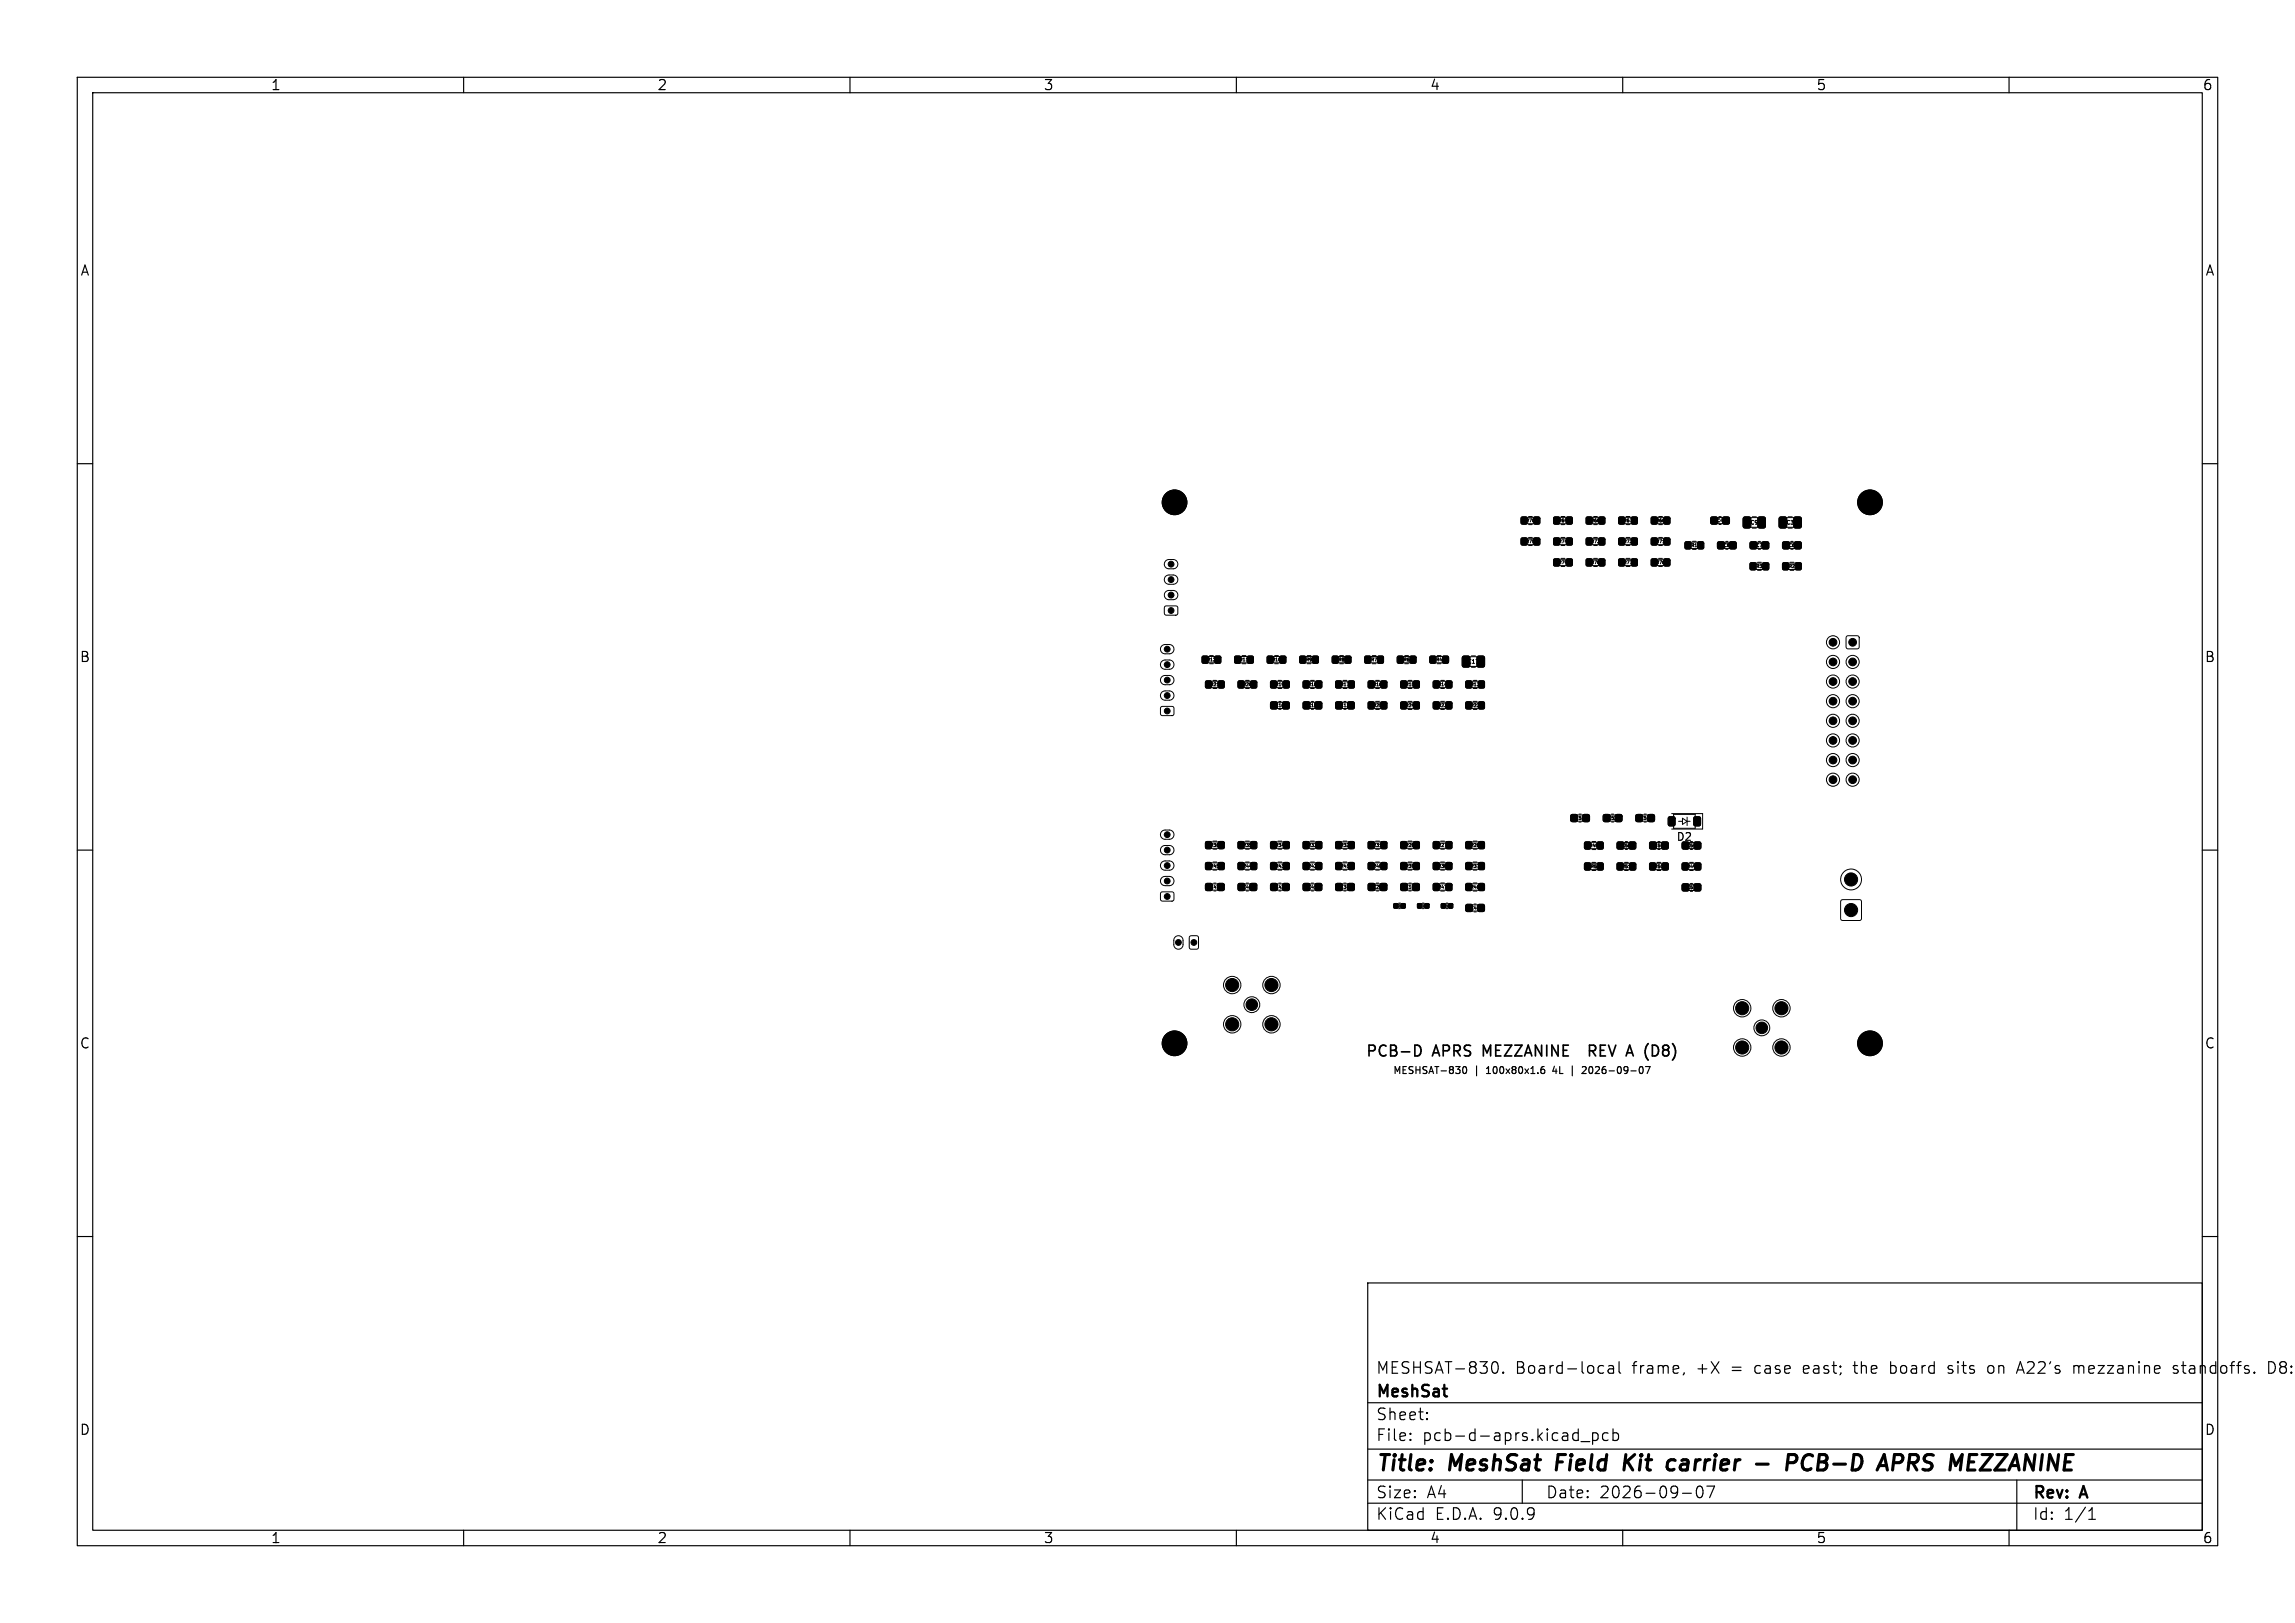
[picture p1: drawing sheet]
<svg xmlns="http://www.w3.org/2000/svg" width="297mm" height="210mm" viewBox="0 0 297 210" stroke-linecap="round" stroke-linejoin="round" font-family="sans-serif">
<defs><g id="words">
<g font-size="2.8">
<text x="178" y="190.9">Title:</text>
<text x="187.7" y="190.9">MeshSat</text>
<text x="202.3" y="190.9">Field</text>
<text x="211.8" y="190.9">Kit</text>
<text x="218.2" y="190.9">carrier</text>
<text x="230.5" y="190.9">-</text>
<text x="235.3" y="190.9">PCB-D</text>
<text x="248.1" y="190.9">APRS</text>
<text x="258" y="190.9">MEZZANINE</text>
</g>
<g font-size="2.1">
<text x="178" y="178">MESHSAT-830.</text>
<text x="196.1" y="178">Board-local</text>
<text x="211.3" y="178">frame,</text>
<text x="219.7" y="178">+X</text>
<text x="224.3" y="178">=</text>
<text x="227.5" y="178">case</text>
<text x="233.9" y="178">east;</text>
<text x="240.6" y="178">the</text>
<text x="245.4" y="178">board</text>
<text x="253.1" y="178">sits</text>
<text x="258.4" y="178">on</text>
<text x="262.4" y="178">A22's</text>
<text x="269.7" y="178">mezzanine</text>
<text x="282.8" y="178">standoffs.</text>
<text x="295.2" y="178">D8:</text>
<text x="178" y="184">Sheet:</text>
<text x="178" y="181.2">MeshSat</text>
<text x="178" y="186.7">File:</text>
<text x="184.1" y="186.7">pcb-d-aprs.kicad_pcb</text>
<text x="178" y="196.9">KiCad</text>
<text x="178" y="194.1">Size:</text>
<text x="184.7" y="194.1">A4</text>
<text x="185.7" y="196.9">E.D.A.</text>
<text x="193.3" y="196.9">9.0.9</text>
<text x="200" y="194.1">Date:</text>
<text x="207" y="194.1">2026-09-07</text>
<text x="263" y="194.3">Rev:</text>
<text x="263" y="196.9">Id:</text>
<text x="267.1" y="196.9">1/1</text>
<text x="269.4" y="194.3">A</text>
</g>
<g font-size="1.9">
<text x="176.6" y="137">PCB-D</text>
<text x="185.4" y="137">APRS</text>
<text x="192.2" y="137">MEZZANINE</text>
<text x="206.7" y="137">REV A (D8)</text>
</g>
<g font-size="1.8">
<text x="35" y="11.9">1</text>
<text x="85" y="11.9">2</text>
<text x="135" y="11.9">3</text>
<text x="185" y="11.9">4</text>
<text x="235" y="11.9">5</text>
<text x="285" y="11.9">6</text>
<text x="10.3" y="35.9">A</text>
<text x="285.4" y="35.9">A</text>
<text x="10.3" y="85.9">B</text>
<text x="285.3" y="85.9">B</text>
<text x="10.3" y="135.9">C</text>
<text x="285.3" y="135.9">C</text>
<text x="10.3" y="185.9">D</text>
<text x="285.3" y="185.9">D</text>
<text x="35" y="199.9">1</text>
<text x="85" y="199.9">2</text>
<text x="135" y="199.9">3</text>
<text x="185" y="199.9">4</text>
<text x="235" y="199.9">5</text>
<text x="285" y="199.9">6</text>
</g>
<text font-size="1.4" x="216.9" y="109">D2</text>
<g font-size="1.3">
<text x="180.2" y="139.2">MESHSAT-830</text>
<text x="190.8" y="139.2">|</text>
<text x="192.6" y="139.2">100x80x1.6</text>
<text x="201.4" y="139.2">4L</text>
<text x="205.8" y="139.2">2026-09-07</text>
</g>
<g font-size=".7">
<text x="226.5" y="68">C9</text>
<text x="231.1" y="68">C3</text>
<text x="189.9" y="86">C17</text>
</g>
<g font-size=".6">
<text x="197.4" y="67.6">R70</text>
<text x="197.4" y="70.4">R75</text>
<text x="201.6" y="67.6">R69</text>
<text x="201.6" y="70.4">R74</text>
<text x="205.8" y="67.6">R68</text>
<text x="205.8" y="70.4">R73</text>
<text x="210.1" y="67.6">R67</text>
<text x="210.1" y="70.4">R72</text>
<text x="214.3" y="67.6">R66</text>
<text x="214.3" y="70.4">R71</text>
<text x="218.8" y="70.9">R1</text>
<text x="222.2" y="67.6">C4</text>
<text x="223" y="70.9">C8</text>
<text x="227.2" y="70.9">C7</text>
<text x="231.5" y="70.9">C6</text>
<text x="201.6" y="73.1">R79</text>
<text x="205.8" y="73.1">R78</text>
<text x="210.1" y="73.1">R77</text>
<text x="214.3" y="73.1">R76</text>
<text x="227.2" y="73.6">R3</text>
<text x="231.5" y="73.6">R2</text>
<text x="156.1" y="85.6">R12</text>
<text x="156.6" y="88.9">R21</text>
<text x="160.4" y="85.6">R11</text>
<text x="160.8" y="88.9">R20</text>
<text x="164.6" y="85.6">R10</text>
<text x="165" y="88.9">R19</text>
<text x="169" y="85.6">R9</text>
<text x="169.2" y="88.9">R18</text>
<text x="173.2" y="85.6">R8</text>
<text x="173.4" y="88.9">R17</text>
<text x="177.4" y="85.6">R7</text>
<text x="177.6" y="88.9">R16</text>
<text x="181.6" y="85.6">R6</text>
<text x="181.8" y="88.9">R15</text>
<text x="185.8" y="85.6">R4</text>
<text x="186.1" y="88.9">R14</text>
<text x="190.3" y="88.9">R13</text>
<text x="165" y="91.6">C16</text>
<text x="169.2" y="91.6">C15</text>
<text x="173.4" y="91.6">C12</text>
<text x="177.6" y="91.6">R25</text>
<text x="181.8" y="91.6">R24</text>
<text x="186.1" y="91.6">R23</text>
<text x="190.3" y="91.6">R22</text>
<text x="203.9" y="106.1">C53</text>
<text x="208.1" y="106.1">C52</text>
<text x="212.3" y="106.1">C51</text>
<text x="156.6" y="112.4">R45</text>
<text x="156.6" y="109.6">R36</text>
<text x="160.8" y="112.4">R44</text>
<text x="160.8" y="109.6">R35</text>
<text x="165" y="109.6">R34</text>
<text x="165" y="112.4">R43</text>
<text x="169.2" y="112.4">R42</text>
<text x="169.2" y="109.6">R33</text>
<text x="173.4" y="112.4">R41</text>
<text x="173.4" y="109.6">R32</text>
<text x="177.6" y="112.4">R40</text>
<text x="177.6" y="109.6">R31</text>
<text x="181.8" y="112.4">R39</text>
<text x="181.8" y="109.6">R28</text>
<text x="186.1" y="109.6">R27</text>
<text x="186.1" y="112.4">R38</text>
<text x="190.3" y="112.4">R37</text>
<text x="190.3" y="109.6">R26</text>
<text x="205.6" y="109.7">R48</text>
<text x="205.8" y="112.4">R5</text>
<text x="209.8" y="109.7">C56</text>
<text x="209.8" y="112.4">R51</text>
<text x="214.1" y="109.7">C55</text>
<text x="214.1" y="112.4">R50</text>
<text x="218.3" y="112.4">R49</text>
<text x="218.3" y="109.7">C54</text>
<text x="156.6" y="115.1">C47</text>
<text x="160.8" y="115.1">C46</text>
<text x="165" y="115.1">C42</text>
<text x="169.2" y="115.1">C41</text>
<text x="173.4" y="115.1">C34</text>
<text x="177.6" y="115.1">C28</text>
<text x="181.8" y="115.1">C18</text>
<text x="186.1" y="115.1">R47</text>
<text x="190.3" y="117.8">C48</text>
<text x="190.3" y="115.1">R46</text>
<text x="218.3" y="115.1">C57</text>
</g>
<g font-size=".3">
<text x="180.7" y="117.4">C45</text>
<text x="183.8" y="117.4">C44</text>
<text x="186.9" y="117.4">C43</text>
</g>
</g></defs>
<g fill="none" stroke="#000" stroke-width=".15">
<path d="M10 10h277v190h-277zM12 12h273v186h-273zM60 10v2M110 10v2M160 10v2M210 10v2M260 10v2M10 60h2M285 60h2M10 110h2M285 110h2M189.4 138.1l.1-.1a.48 .48 0 0 1 .3 .5 .48 .48 0 0 1-.3 .4l-.2-.3z"/>
<path d="M199.4 138.4h.3l.2 .1-.1 .4h-.2l-.2-.1M199.8 138l-.2 .1-.2 .1M201.2 138l-.3 .6h.6M203.5 137.9v1.3M204.8 138.1l.3-.1 .2 .3-.6 .6h.6M212.6 138.2v.5M213.5 138l-.3 .9M10 160h2M177 166h108v32h-108zM193.4 176.2a.38 .38 0 0 1 .4 .3 .77 .77 0 0 1-.4 1.2M194.5 177.6h.1l-.1 .1M194.5 177.6v.1"/>
<path d="M207.1 176.7l.4 .1M207.5 177.6l-.4 .1M208.2 176.8l.1-.1 .4 .1 .1 .9M208.8 177.1h-.5a.29 .29 0 0 0-.2 .3 .29 .29 0 0 0 .2 .3l.5-.1M209.5 176.2v1.3l.2 .2M218 177.6l-.2 .3M239.8 176.7h.6M244.7 176.2v1.5M244.7 177.6l.1 .1M244.8 176.7l-.1 .1M252.1 177.6l.4 .1M252.5 176.7h-.2l-.2 .2 .1 .2 .3 .1"/>
<path d="M257.7 176.7a.41 .41 0 0 0-.5 .3v.4a.41 .41 0 0 0 .5 .3M261 177.7l.5-1.5 .5 1.5M261.1 177.3h.7M268.4 176.8a.37 .37 0 0 1 .6 .1M268.4 176.7v1M269 176.9v.8M269.2 176.7l-.2 .2M281.8 176.8l-.3-.1-.3 .2 .1 .2 .5 .2 .1 .1-.1 .2-.1 .1-.5-.1M285 160h2M293.6 176.2a.79 .79 0 0 1 .9 .5 .79 .79 0 0 1-.3 .9l-.6 .1zM60 198v2M110 198v2"/>
<path d="M160 198v2M177 194.5h108M177 191.5h108M177 187.5h108M177 181.5h108M182.5 186.3h.1l-.1 .1M182.5 186.3v.1M182.5 185.5v.1M182.5 185.5h.1l-.1 .1M184.7 183.6v.1M184.7 183.6h-.1l.1 .1M184.7 182.8v.1"/>
<path d="M184.7 182.8h-.1l.1 .1M197 191.5v3M204.6 186.5h1.1M206.1 185.4v1.5M206.1 185.5l.4-.1 .3 .3v.4l-.1 .2-.2 .1-.4-.1M208.1 185.5l-.4-.1-.3 .3v.4l.1 .2 .2 .1 .4-.1M208.7 185.5l.5-.1 .3 .3v.4l-.2 .2-.1 .1-.5-.1M208.7 184.9v1.5M210 198v2M217.7 193.2h1.2M219.7 192.4a.36 .36 0 0 1 .6 .2 .77 .77 0 0 1-.4 1.2 1 1 0 0 1-.2-1.4zM220.9 192.3h1l-.7 1.5"/>
<path d="M260 198v2M261 191.5v6.5M270.3 196.6h.9M270.3 195.5l.4-.4v1.5"/>
</g>
<g fill="none" stroke="#000" stroke-width=".4">
<path d="M201.6 188.2l-.2 2M210.4 188.2l-.2 2M210.6 189.1l.7 1.1M211.6 188.2l-1.3 1.2M216.6 188.9l.2 .1M217.6 189.5l-.1 .2v.4M227.3 189.4h1.5M232.4 189.1a.51 .51 0 0 0-.2-.9h-.7l-.3 2M234.6 188.4a.73 .73 0 0 0-1.2 .3 .97 .97 0 0 0 .4 1.5l.6-.2M245.2 188.2h.7l.2 .1a.58 .58 0 0 1-.3 1h-.8M247 189.3h.8M247.2 188.2l-.3 2"/>
<path d="M256.5 188.2h1.3l-1.5 2h1.3"/>
</g>
<g fill="none" stroke="#000" stroke-width=".13">
<path d="M150.8 78.5l.1-.1h1.4l.1 .3v.7l-.2 .2h-1.4l-.1-.2zM150.9 76.6l.3-.2h.6a.6 .6 0 0 1 .6 .6 .6 .6 0 0 1-.6 .6h-.5a.6 .6 0 0 1-.6-.4 .6 .6 0 0 1 .2-.6zM150.9 74.6l.3-.2h.6a.6 .6 0 0 1 .6 .6 .6 .6 0 0 1-.6 .6h-.5a.6 .6 0 0 1-.6-.4 .6 .6 0 0 1 .2-.6zM150.9 72.6l.3-.2h.6a.6 .6 0 0 1 .6 .6 .6 .6 0 0 1-.6 .6h-.5a.6 .6 0 0 1-.6-.4 .6 .6 0 0 1 .2-.6zM196.9 66.9h.7v.9h-.7zM196.9 69.6h.7v.9h-.7zM197.3 66.9h1.6v.9h-1.6zM197.3 69.7h1.6v.8h-1.6zM197.8 66.8h.5M197.8 67.9h.5M197.8 69.5h.5M197.8 70.6h.5"/>
<path d="M198.5 66.9h.7v.9h-.7zM198.5 69.6h.7v.9h-.7zM201.1 72.4h.7v.8h-.7zM201.1 66.9h.7v.9h-.7zM201.1 69.6h.7v.9h-.7zM201.5 72.4h1.6v.8h-1.6zM201.5 66.9h1.6v.9h-1.6zM201.5 69.7h1.6v.8h-1.6zM202 66.8h.5M202 67.9h.5M202 72.3h.5M202 73.3h.5"/>
<path d="M202 69.5h.5M202 70.6h.5M202.8 72.4h.6v.8h-.6zM202.8 66.9h.6v.9h-.6zM202.8 69.6h.6v.9h-.6zM205.3 72.4h.7v.8h-.7zM205.3 66.9h.7v.9h-.7zM205.3 69.6h.7v.9h-.7zM205.7 72.4h1.6v.8h-1.6zM205.7 66.9h1.6v.9h-1.6zM205.7 69.7h1.6v.8h-1.6zM206.2 66.8h.5"/>
<path d="M206.2 67.9h.5M206.2 72.3h.5M206.2 73.3h.5M206.2 69.5h.5M206.2 70.6h.5M207 72.4h.6v.8h-.6zM207 66.9h.6v.9h-.6zM207 69.6h.6v.9h-.6zM209.5 66.9h.7v.9h-.7zM209.5 69.6h.7v.9h-.7zM209.5 72.4h.7v.8h-.7zM209.9 66.9h1.6v.9h-1.6z"/>
<path d="M209.9 69.7h1.6v.8h-1.6zM209.9 72.4h1.6v.8h-1.6zM210.4 66.8h.5M210.4 67.9h.5M210.4 72.3h.5M210.4 73.3h.5M210.4 69.5h.5M210.4 70.6h.5M211.2 66.9h.7v.9h-.7zM211.2 69.6h.7v.9h-.7zM211.2 72.4h.7v.8h-.7zM213.7 66.9h.7v.9h-.7z"/>
<path d="M213.7 72.4h.7v.8h-.7zM213.7 69.6h.7v.9h-.7zM214.1 66.9h1.6v.9h-1.6zM214.1 72.4h1.6v.8h-1.6zM214.1 69.7h1.6v.8h-1.6zM214.7 66.8h.4M214.7 67.9h.4M214.7 72.3h.4M214.7 73.3h.4M214.7 69.5h.4M214.7 70.6h.4M215.2 70.2h.2"/>
<path d="M215.4 66.9h.7v.9h-.7zM215.4 72.4h.7v.8h-.7zM215.4 69.6h.7v.9h-.7zM218.1 70.1h.7v.9h-.7zM218.5 70.2h1.6v.8h-1.6zM219 70h.5M219 71.1h.5M219.8 70.1h.6v.9h-.6zM221.4 66.9h.2h.6l.1 .2-.1 .7h-.2h-.6v-.2zM221.8 67h1.6v.8h-1.6zM222.3 70.2l.2-.1 .6 .1 .1 .1-.1 .7h-.2h-.6v-.2zM222.5 66.8h.2"/>
<path d="M222.5 67.9h.2M222.7 70.2h1.6v.8h-1.6zM223 66.9h.1h.7v.2v.7h-.2h-.6l-.1-.2zM223.3 70.1h.3M223.3 71.1h.3M223.9 70.2l.1-.1 .6 .1 .1 .1-.1 .7h-.1h-.6l-.1-.2zM225.7 67l.6-.1 .3 .1v1.1l-.2 .2h-.6l-.2-.1v-1.1zM226 67h2v1.2h-2zM226.5 72.9h.7v.8h-.7zM226.5 70.2l.2-.1 .6 .1 .1 .1-.1 .7h-.2h-.6v-.2zM226.8 66.9h.5M226.8 68.3h.5"/>
<path d="M226.9 72.9h1.6v.8h-1.6zM226.9 70.2h1.6v.8h-1.6zM227.4 72.8h.5M227.4 73.8h.5M227.5 70.1h.3M227.5 71.1h.3M227.6 67l.6-.1 .3 .1v1.1l-.2 .2h-.6l-.2-.1v-1.1zM228.1 70.2l.1-.1 .6 .1 .1 .1-.1 .7h-.1h-.6l-.1-.2zM228.2 72.9h.7v.8h-.7zM230.3 67l.7-.1 .2 .1v1.1l-.1 .2h-.6l-.3-.1v-1.1zM230.7 67h2v1.2h-2zM230.7 72.9h.7v.8h-.7z"/>
<path d="M230.7 70.2l.2-.1 .6 .1 .1 .1-.1 .7h-.2h-.6v-.2zM231.1 72.9h1.6v.8h-1.6zM231.1 70.2h1.6v.8h-1.6zM231.4 66.9h.5M231.4 68.3h.5M231.7 72.8h.4M231.7 73.8h.4M231.8 70.1h.2M231.8 71.1h.2M232.2 67l.7-.1 .2 .1v1.1l-.1 .2h-.6l-.3-.1v-1.1zM232.3 70.2l.1-.1 .7 .1v.1v.7h-.2h-.6l-.1-.2zM232.4 72.9h.7v.8h-.7z"/>
<path d="M150.3 91.5l.1-.1h1.4l.1 .3v.7l-.2 .2h-1.4l-.1-.2zM150.4 89.6l.3-.2h.6a.6 .6 0 0 1 .6 .6 .6 .6 0 0 1-.6 .6h-.5a.6 .6 0 0 1-.6-.4 .6 .6 0 0 1 .2-.6zM150.4 87.6l.3-.2h.6a.6 .6 0 0 1 .6 .6 .6 .6 0 0 1-.6 .6h-.5a.6 .6 0 0 1-.6-.4 .6 .6 0 0 1 .2-.6zM150.4 85.6l.3-.2h.6a.6 .6 0 0 1 .6 .6 .6 .6 0 0 1-.6 .6h-.5a.6 .6 0 0 1-.6-.4 .6 .6 0 0 1 .2-.6zM150.4 83.6l.3-.2h.6a.6 .6 0 0 1 .6 .6 .6 .6 0 0 1-.6 .6h-.5a.6 .6 0 0 1-.6-.4 .6 .6 0 0 1 .2-.6zM155.6 84.9h.7v.9h-.7zM156 84.9h1.6v.9h-1.6zM156.1 88.1h.6v.9h-.6zM156.4 88.2h1.6v.8h-1.6zM156.5 84.8h.5M156.5 85.9h.5M157 88h.5"/>
<path d="M157 89.1h.5M157.3 84.9h.6v.9h-.6zM157.5 88.7h.2M157.7 88.1h.7v.9h-.7zM159.8 84.9h.7v.9h-.7zM160.2 84.9h1.6v.9h-1.6zM160.3 88.1h.6v.9h-.6zM160.6 88.2h1.6v.8h-1.6zM160.7 84.8h.5M160.7 85.9h.5M161.2 88h.5M161.2 89.1h.5"/>
<path d="M161.3 85.5h.2M161.5 84.9h.7v.9h-.7zM161.9 88.1h.7v.9h-.7zM164 84.9h.7v.9h-.7zM164.4 84.9h1.6v.9h-1.6zM164.5 88.1h.7v.9h-.7zM164.5 90.9l.1-.1 .6 .1 .1 .1-.1 .7-.1 .1-.6-.1-.1-.2zM164.8 90.9h1.6v.8h-1.6zM164.8 88.2h1.6v.8h-1.6zM165 84.8h.4M165 85.9h.4M165.4 88h.5"/>
<path d="M165.4 89.1h.5M165.5 90.8h.3M165.5 91.8h.3M165.7 84.9h.7v.9h-.7zM166 90.9l.2-.1 .6 .1 .1 .1-.1 .7-.2 .1-.6-.1v-.2zM166.1 88.1h.7v.9h-.7zM168.2 84.9h.7v.9h-.7zM168.6 84.9h1.6v.9h-1.6zM168.7 88.1h.7v.9h-.7zM168.7 90.9l.1-.1 .7 .1v.1v.7l-.2 .1-.6-.1-.1-.2zM169 88.2h1.6v.8h-1.6zM169 90.9h1.6v.8h-1.6z"/>
<path d="M169.2 84.8h.4M169.2 85.9h.4M169.6 88h.5M169.6 89.1h.5M169.7 90.8h.3M169.7 91.8h.3M169.9 84.9h.7v.9h-.7zM170.2 90.9l.2-.1 .6 .1 .1 .1-.1 .7-.2 .1-.6-.1v-.2zM170.3 88.1h.7v.9h-.7zM172.5 84.9h.6v.9h-.6zM172.8 84.9h1.6v.9h-1.6zM172.9 88.1h.7v.9h-.7z"/>
<path d="M172.9 90.9l.2-.1 .6 .1v.1v.7l-.2 .1-.6-.1-.1-.2zM173.3 90.9h1.6v.8h-1.6zM173.3 88.2h1.6v.8h-1.6zM173.4 84.8h.5M173.4 85.9h.5M173.8 88h.5M173.8 89.1h.5M173.9 90.8h.3M173.9 91.8h.3M174.1 84.9h.7v.9h-.7zM174.4 90.9l.2-.1 .6 .1 .1 .1-.1 .7-.1 .1-.7-.1v-.2zM174.5 88.1h.7v.9h-.7z"/>
<path d="M176.7 84.9h.6v.9h-.6zM177 84.9h1.6v.9h-1.6zM177.1 90.9h.7v.8h-.7zM177.1 88.1h.7v.9h-.7zM177.5 90.9h1.6v.8h-1.6zM177.5 88.2h1.6v.8h-1.6zM177.6 84.8h.5M177.6 85.9h.5M178 90.8h.5M178 91.8h.5M178 88h.5M178 89.1h.5"/>
<path d="M178.3 84.9h.7v.9h-.7zM178.8 90.9h.6v.8h-.6zM178.8 88.1h.6v.9h-.6zM180.9 84.9h.7v.9h-.7zM181.2 84.9h1.6v.9h-1.6zM181.3 90.9h.7v.8h-.7zM181.3 88.1h.7v.9h-.7zM181.7 90.9h1.6v.8h-1.6zM181.7 88.2h1.6v.8h-1.6zM181.8 84.8h.5M181.8 85.9h.5M182.2 90.8h.5"/>
<path d="M182.2 91.8h.5M182.2 88h.5M182.2 89.1h.5M182.5 84.9h.7v.9h-.7zM183 90.9h.6v.8h-.6zM183 88.1h.6v.9h-.6zM185.1 84.9h.7v.9h-.7zM185.4 84.9h1.6v.9h-1.6zM185.5 90.9h.7v.8h-.7zM185.5 88.1h.7v.9h-.7zM185.9 90.9h1.6v.8h-1.6zM185.9 88.2h1.6v.8h-1.6z"/>
<path d="M186 84.8h.5M186 85.9h.5M186.4 90.8h.5M186.4 91.8h.5M186.4 88h.5M186.4 89.1h.5M186.7 84.9h.7v.9h-.7zM187.2 90.9h.7v.8h-.7zM187.2 88.1h.7v.9h-.7zM189.3 85l.7-.1 .2 .1v1.1l-.1 .2h-.6l-.3-.1v-1.1zM189.7 85h2v1.2h-2zM189.7 88.1h.7v.9h-.7z"/>
<path d="M189.7 90.9h.7v.8h-.7zM190.1 88.2h1.6v.8h-1.6zM190.1 90.9h1.6v.8h-1.6zM190.4 84.9h.5M190.4 86.3h.5M190.7 90.8h.4M190.7 91.8h.4M190.7 88h.4M190.7 89.1h.4M191.2 85l.7-.1 .2 .1v1.1l-.1 .2h-.6l-.3-.1v-1.1zM191.4 88.1h.7v.9h-.7zM191.4 90.9h.7v.8h-.7z"/>
<path d="M239 82.3h.2h1.3l.1 .2-.1 1.4-.1 .1-1.4-.1-.1-.2zM150.3 115.5l.1-.1h1.4l.1 .3v.7l-.2 .2h-1.4l-.1-.2zM150.4 113.6l.3-.2h.6a.6 .6 0 0 1 .6 .6 .6 .6 0 0 1-.6 .6h-.5a.6 .6 0 0 1-.6-.4 .6 .6 0 0 1 .2-.6zM150.4 111.6l.3-.2h.6a.6 .6 0 0 1 .6 .6 .6 .6 0 0 1-.6 .6h-.5a.6 .6 0 0 1-.6-.4 .6 .6 0 0 1 .2-.6zM150.4 109.6l.3-.2h.6a.6 .6 0 0 1 .6 .6 .6 .6 0 0 1-.6 .6h-.5a.6 .6 0 0 1-.6-.4 .6 .6 0 0 1 .2-.6zM150.4 107.6l.3-.2h.6a.6 .6 0 0 1 .6 .6 .6 .6 0 0 1-.6 .6h-.5a.6 .6 0 0 1-.6-.4 .6 .6 0 0 1 .2-.6zM156.1 111.6h.6v.9h-.6zM156.1 108.9h.6v.9h-.6zM156.1 114.4l.1-.1 .6 .1 .1 .1-.1 .7-.1 .1-.6-.1-.1-.2zM156.4 114.4h1.6v.8h-1.6zM156.4 111.7h1.6v.8h-1.6zM156.4 108.9h1.6v.9h-1.6z"/>
<path d="M157 112.6h.5M157 111.5h.5M157 108.8h.5M157 109.9h.5M157.1 114.3h.3M157.1 115.3h.3M157.6 114.4l.2-.1 .6 .1v.1v.7l-.2 .1-.6-.1-.1-.2zM157.7 111.6h.7v.9h-.7zM157.7 108.9h.7v.9h-.7zM160.3 111.6h.6v.9h-.6zM160.3 108.9h.6v.9h-.6zM160.3 114.4l.1-.1 .6 .1 .1 .1-.1 .7-.1 .1-.6-.1-.1-.2z"/>
<path d="M160.6 111.7h1.6v.8h-1.6zM160.6 108.9h1.6v.9h-1.6zM160.6 114.4h1.6v.8h-1.6zM161.2 112.6h.5M161.2 111.5h.5M161.2 108.8h.5M161.2 109.9h.5M161.3 114.3h.3M161.3 115.3h.3M161.8 114.4l.2-.1 .6 .1 .1 .1-.1 .7-.2 .1-.6-.1v-.2zM161.9 111.6h.7v.9h-.7zM161.9 108.9h.7v.9h-.7z"/>
<path d="M164.5 108.9h.7v.9h-.7zM164.5 111.6h.7v.9h-.7zM164.5 114.4l.1-.1 .6 .1 .1 .1-.1 .7-.1 .1-.6-.1-.1-.2zM164.8 108.9h1.6v.9h-1.6zM164.8 111.7h1.6v.8h-1.6zM164.8 114.4h1.6v.8h-1.6zM165.4 112.6h.5M165.4 111.5h.5M165.4 108.8h.5M165.4 109.9h.5M165.5 114.3h.3M165.5 115.3h.3"/>
<path d="M166 114.4l.2-.1 .6 .1 .1 .1-.1 .7-.2 .1-.6-.1v-.2zM166.1 108.9h.7v.9h-.7zM166.1 111.6h.7v.9h-.7zM168.7 111.6h.7v.9h-.7zM168.7 108.9h.7v.9h-.7zM168.7 114.4l.1-.1 .7 .1v.1v.7l-.2 .1-.6-.1-.1-.2zM169 111.7h1.6v.8h-1.6zM169 114.4h1.6v.8h-1.6zM169 108.9h1.6v.9h-1.6zM169.6 112.6h.5M169.6 111.5h.5M169.6 108.8h.5"/>
<path d="M169.6 109.9h.5M169.7 114.3h.3M169.7 115.3h.3M170.1 115h.3M170.2 114.4l.2-.1 .6 .1 .1 .1-.1 .7-.2 .1-.6-.1v-.2zM170.3 111.6h.7v.9h-.7zM170.3 108.9h.7v.9h-.7zM172.9 111.6h.7v.9h-.7zM172.9 108.9h.7v.9h-.7zM172.9 114.4l.2-.1 .6 .1v.1v.7l-.2 .1-.6-.1-.1-.2zM173.3 111.7h1.6v.8h-1.6zM173.3 108.9h1.6v.9h-1.6z"/>
<path d="M173.3 114.4h1.6v.8h-1.6zM173.8 112.6h.5M173.8 111.5h.5M173.8 108.8h.5M173.8 109.9h.5M173.9 114.3h.3M173.9 115.3h.3M174.3 112.2h.3M174.4 114.4l.2-.1 .6 .1 .1 .1-.1 .7-.1 .1-.7-.1v-.2zM174.5 111.6h.7v.9h-.7zM174.5 108.9h.7v.9h-.7zM177.1 111.6h.7v.9h-.7z"/>
<path d="M177.1 108.9h.7v.9h-.7zM177.1 114.4l.2-.1 .6 .1v.1v.7l-.2 .1-.6-.1-.1-.2zM177.5 111.7h1.6v.8h-1.6zM177.5 114.4h1.6v.8h-1.6zM177.5 108.9h1.6v.9h-1.6zM178 112.6h.5M178 111.5h.5M178 108.8h.5M178 109.9h.5M178.1 114.3h.3M178.1 115.3h.3M178.5 109.5h.3"/>
<path d="M178.7 114.4l.1-.1 .6 .1 .1 .1-.1 .7-.1 .1-.6-.1-.1-.2zM178.8 111.6h.6v.9h-.6zM178.8 108.9h.6v.9h-.6zM180.4 116.9h.5v.6h-.5zM180.6 117h1v.5h-1zM181 116.9h.2M181 117.6h.2M181.3 111.6h.7v.9h-.7zM181.3 108.9h.7v.9h-.7zM181.3 114.4l.2-.1 .6 .1 .1 .1-.1 .7-.2 .1-.6-.1v-.2zM181.4 116.9h.4v.6h-.4zM181.7 111.7h1.6v.8h-1.6z"/>
<path d="M181.7 108.9h1.6v.9h-1.6zM181.7 114.4h1.6v.8h-1.6zM182.2 112.6h.5M182.2 111.5h.5M182.2 108.8h.5M182.2 109.9h.5M182.3 114.3h.3M182.3 115.3h.3M182.9 114.4l.1-.1 .6 .1 .1 .1-.1 .7-.1 .1-.6-.1-.1-.2zM183 111.6h.6v.9h-.6zM183 108.9h.6v.9h-.6zM183.5 116.9h.4v.6h-.4z"/>
<path d="M183.7 117h1v.5h-1zM184.1 116.9h.2M184.1 117.6h.2M184.4 116.9h.5v.6h-.5zM185.5 108.9h.7v.9h-.7zM185.5 111.6h.7v.9h-.7zM185.5 114.4h.7v.8h-.7zM185.9 108.9h1.6v.9h-1.6zM185.9 111.7h1.6v.8h-1.6zM185.9 114.4h1.6v.8h-1.6zM186.4 112.6h.5M186.4 111.5h.5"/>
<path d="M186.4 108.8h.5M186.4 109.9h.5M186.4 114.3h.5M186.4 115.3h.5M186.5 116.9h.5v.6h-.5zM186.8 117h1v.5h-1zM187.1 116.9h.3M187.1 117.6h.3M187.2 108.9h.7v.9h-.7zM187.2 111.6h.7v.9h-.7zM187.2 114.4h.7v.8h-.7zM187.5 116.9h.5v.6h-.5z"/>
<path d="M189.7 114.4h.7v.8h-.7zM189.7 111.6h.7v.9h-.7zM189.7 108.9h.7v.9h-.7zM189.7 117.1l.2-.1 .6 .1 .1 .1-.1 .7-.2 .1-.6-.1v-.2zM190.1 117.1h1.6v.8h-1.6zM190.1 114.4h1.6v.8h-1.6zM190.1 111.7h1.6v.8h-1.6zM190.1 108.9h1.6v.9h-1.6zM190.7 112.6h.4M190.7 111.5h.4M190.7 108.8h.4M190.7 109.9h.4"/>
<path d="M190.7 114.3h.4M190.7 115.3h.4M190.8 117h.2M190.8 118h.2M191.3 117.1l.1-.1 .7 .1v.1v.7l-.2 .1-.6-.1-.1-.2zM191.4 114.4h.7v.8h-.7zM191.4 111.6h.7v.9h-.7zM191.4 108.9h.7v.9h-.7zM203.3 105.4h.2h.6l.1 .2-.1 .7h-.2h-.6v-.2zM203.7 105.5h1.6v.8h-1.6zM204.3 105.3h.3M204.3 106.4h.3"/>
<path d="M204.9 105.4h.1h.6l.1 .2-.1 .7h-.1h-.6l-.1-.2zM205.1 111.7h.7v.8h-.7zM205.1 109h.7v.8h-.7zM205.5 111.7h1.6v.8h-1.6zM205.5 109h1.6v.8h-1.6zM206 111.6h.5M206 112.6h.5M206 108.9h.5M206 109.9h.5M206.8 111.7h.6v.8h-.6zM206.8 109h.6v.8h-.6zM207.5 105.4h.2h.6l.1 .2-.1 .7h-.2h-.6v-.2z"/>
<path d="M207.9 105.5h1.6v.8h-1.6zM208.6 105.3h.2M208.6 106.4h.2M209.1 105.4h.1h.7v.2v.7h-.2h-.6l-.1-.2zM209.3 111.7h.7v.8h-.7zM209.3 109l.2-.1 .6 .1 .1 .2-.1 .6-.2 .1-.6-.1v-.1zM209.7 109h1.6v.8h-1.6zM209.7 111.7h1.6v.8h-1.6zM210.2 111.6h.5M210.2 112.6h.5M210.3 108.9h.3M210.3 109.9h.3"/>
<path d="M210.8 112.3h.2M210.9 109l.1-.1 .6 .1 .1 .2-.1 .6-.1 .1-.6-.1-.1-.1zM211 111.7h.6v.8h-.6zM211.7 105.4h.2h.6l.1 .2-.1 .7h-.1h-.7v-.2zM212.1 105.5h1.6v.8h-1.6zM212.8 105.3h.2M212.8 106.4h.2M213.2 106h.2M213.3 105.4h.2h.6v.2v.7h-.2h-.6l-.1-.2zM213.5 111.7h.7v.8h-.7zM213.5 109l.2-.1 .6 .1 .1 .2-.1 .6-.2 .1-.6-.1v-.1zM213.9 109h1.6v.8h-1.6z"/>
<path d="M213.9 111.7h1.6v.8h-1.6zM214.4 111.6h.5M214.4 112.6h.5M214.5 108.9h.3M214.5 109.9h.3M215.1 109l.1-.1 .6 .1 .1 .2-.1 .6-.1 .1-.6-.1-.1-.1zM215.2 111.7h.7v.8h-.7zM215.9 105.7h.2h.6l.1 .2-.1 .9-.1 .1-.7-.1v-.1zM216.3 105.3h4v2h-4M216.6 105.4h2.8v1.8h-2.8zM217.2 106.3h.5M217.7 111.7h.7v.8h-.7z"/>
<path d="M217.7 105.9l.6 .4-.6 .4zM217.7 114.4h.2h.6l.1 .2-.1 .6-.2 .1-.6-.1v-.1zM217.7 109l.2-.1 .6 .1 .1 .2-.1 .6-.2 .1-.6-.1v-.1zM218.1 111.7h1.6v.8h-1.6zM218.1 114.4h1.6v.8h-1.6zM218.1 109h1.6v.8h-1.6zM218.3 106.3h.4M218.3 105.7v1.1M218.7 111.6h.4M218.7 112.6h.4M218.8 109.9h.2M218.8 114.3h.2"/>
<path d="M218.8 115.3h.2M219.2 105.7h.2h.6l.1 .2-.1 .9-.1 .1-.7-.1v-.1zM219.3 114.4h.1h.7v.2v.6l-.2 .1-.6-.1-.1-.1zM219.3 109l.1-.1 .7 .1v.2v.6l-.2 .1-.6-.1-.1-.1zM219.4 111.7h.7v.8h-.7zM238.3 116.5l.2-.1h2.2l.1 .1 .1 .2v2.2l-.1 .1-.1 .1h-2.2l-.2-.1-.1-.1v-2.2zM152.1 121.3a.6 .6 0 0 1 .6-.2 .6 .6 0 0 1 .4 .6v.5a.6 .6 0 0 1-.6 .6 .6 .6 0 0 1-.6-.6v-.6zM154 121.1h.9l.2 .1v1.4l-.2 .2h-.7l-.3-.1v-1.4z"/>
<circle cx="152" cy="65" r="1.6"/>
<circle cx="242" cy="65" r="1.6"/>
<circle cx="237.2" cy="93.3" r=".85"/>
<circle cx="237.2" cy="85.6" r=".85"/>
<circle cx="237.2" cy="88.2" r=".85"/>
<circle cx="237.2" cy="95.8" r=".85"/>
<circle cx="237.2" cy="98.3" r=".85"/>
<circle cx="237.2" cy="83.1" r=".85"/>
<circle cx="237.2" cy="90.7" r=".85"/>
<circle cx="239.8" cy="98.3" r=".85"/>
<circle cx="239.8" cy="85.6" r=".85"/>
<circle cx="239.8" cy="90.7" r=".85"/>
<circle cx="239.8" cy="88.2" r=".85"/>
<circle cx="239.8" cy="95.8" r=".85"/>
<circle cx="239.8" cy="93.3" r=".85"/>
<circle cx="237.2" cy="100.9" r=".85"/>
<circle cx="239.6" cy="113.8" r="1.35"/>
<circle cx="239.8" cy="100.9" r=".85"/>
<circle cx="152" cy="135" r="1.6"/>
<circle cx="159.5" cy="132.5" r="1.12"/>
<circle cx="159.5" cy="127.5" r="1.12"/>
<circle cx="162" cy="130" r="1.02"/>
<circle cx="164.5" cy="127.5" r="1.12"/>
<circle cx="164.5" cy="132.5" r="1.12"/>
<circle cx="225.5" cy="135.5" r="1.12"/>
<circle cx="225.5" cy="130.5" r="1.12"/>
<circle cx="228" cy="133" r="1.02"/>
<circle cx="230.5" cy="130.5" r="1.12"/>
<circle cx="230.5" cy="135.5" r="1.12"/>
<circle cx="242" cy="135" r="1.6"/>
</g>
<path d="M183.1 135.2a.74 .74 0 0 1 .8 .5 .74 .74 0 0 1-.3 .9h-.5M205.7 136h.5M206 136l.5 .6M206.2 135.2h-.5v1.4" fill="none" stroke="#000" stroke-width=".22"/>
<g fill="#000" stroke="#000" stroke-width=".13">
<path d="M196.9 66.9h.7v.9h-.7zM196.9 69.6h.7v.9h-.7zM198.5 66.9h.7v.9h-.7zM198.5 69.6h.7v.9h-.7zM201.1 72.4h.7v.8h-.7zM201.1 66.9h.7v.9h-.7zM201.1 69.6h.7v.9h-.7zM202.8 72.4h.6v.8h-.6zM202.8 66.9h.6v.9h-.6zM202.8 69.6h.6v.9h-.6zM205.3 72.4h.7v.8h-.7zM205.3 66.9h.7v.9h-.7z"/>
<path d="M205.3 69.6h.7v.9h-.7zM207 72.4h.6v.8h-.6zM207 66.9h.6v.9h-.6zM207 69.6h.6v.9h-.6zM209.5 66.9h.7v.9h-.7zM209.5 69.6h.7v.9h-.7zM209.5 72.4h.7v.8h-.7zM211.2 66.9h.7v.9h-.7zM211.2 69.6h.7v.9h-.7zM211.2 72.4h.7v.8h-.7zM213.7 66.9h.7v.9h-.7zM213.7 72.4h.7v.8h-.7z"/>
<path d="M213.7 69.6h.7v.9h-.7zM215.4 66.9h.7v.9h-.7zM215.4 72.4h.7v.8h-.7zM215.4 69.6h.7v.9h-.7zM218.1 70.1h.7v.9h-.7zM219.8 70.1h.6v.9h-.6zM221.4 66.9h.2h.6l.1 .2-.1 .7h-.2h-.6v-.2zM222.3 70.2l.2-.1 .6 .1 .1 .1-.1 .7h-.2h-.6v-.2zM223 66.9h.1h.7v.2v.7h-.2h-.6l-.1-.2zM223.9 70.2l.1-.1 .6 .1 .1 .1-.1 .7h-.1h-.6l-.1-.2zM225.7 67l.6-.1 .3 .1v1.1l-.2 .2h-.6l-.2-.1v-1.1zM226.5 72.9h.7v.8h-.7z"/>
<path d="M226.5 70.2l.2-.1 .6 .1 .1 .1-.1 .7h-.2h-.6v-.2zM227.6 67l.6-.1 .3 .1v1.1l-.2 .2h-.6l-.2-.1v-1.1zM228.2 72.9h.7v.8h-.7zM228.1 70.2l.1-.1 .6 .1 .1 .1-.1 .7h-.1h-.6l-.1-.2zM230.3 67l.7-.1 .2 .1v1.1l-.1 .2h-.6l-.3-.1v-1.1zM230.7 72.9h.7v.8h-.7zM230.7 70.2l.2-.1 .6 .1 .1 .1-.1 .7h-.2h-.6v-.2zM232.4 72.9h.7v.8h-.7zM232.3 70.2l.1-.1 .7 .1v.1v.7h-.2h-.6l-.1-.2zM232.2 67l.7-.1 .2 .1v1.1l-.1 .2h-.6l-.3-.1v-1.1zM155.6 84.9h.7v.9h-.7zM156.1 88.1h.6v.9h-.6z"/>
<path d="M157.3 84.9h.6v.9h-.6zM157.7 88.1h.7v.9h-.7zM159.8 84.9h.7v.9h-.7zM160.3 88.1h.6v.9h-.6zM161.5 84.9h.7v.9h-.7zM161.9 88.1h.7v.9h-.7zM164 84.9h.7v.9h-.7zM164.5 88.1h.7v.9h-.7zM164.5 90.9l.1-.1 .6 .1 .1 .1-.1 .7-.1 .1-.6-.1-.1-.2zM165.7 84.9h.7v.9h-.7zM166 90.9l.2-.1 .6 .1 .1 .1-.1 .7-.2 .1-.6-.1v-.2zM166.1 88.1h.7v.9h-.7z"/>
<path d="M168.2 84.9h.7v.9h-.7zM168.7 88.1h.7v.9h-.7zM168.7 90.9l.1-.1 .7 .1v.1v.7l-.2 .1-.6-.1-.1-.2zM169.9 84.9h.7v.9h-.7zM170.3 88.1h.7v.9h-.7zM170.2 90.9l.2-.1 .6 .1 .1 .1-.1 .7-.2 .1-.6-.1v-.2zM172.5 84.9h.6v.9h-.6zM172.9 88.1h.7v.9h-.7zM172.9 90.9l.2-.1 .6 .1v.1v.7l-.2 .1-.6-.1-.1-.2zM174.1 84.9h.7v.9h-.7zM174.4 90.9l.2-.1 .6 .1 .1 .1-.1 .7-.1 .1-.7-.1v-.2zM174.5 88.1h.7v.9h-.7z"/>
<path d="M176.7 84.9h.6v.9h-.6zM177.1 90.9h.7v.8h-.7zM177.1 88.1h.7v.9h-.7zM178.3 84.9h.7v.9h-.7zM178.8 90.9h.6v.8h-.6zM178.8 88.1h.6v.9h-.6zM180.9 84.9h.7v.9h-.7zM181.3 90.9h.7v.8h-.7zM181.3 88.1h.7v.9h-.7zM182.5 84.9h.7v.9h-.7zM183 90.9h.6v.8h-.6zM183 88.1h.6v.9h-.6z"/>
<path d="M185.1 84.9h.7v.9h-.7zM185.5 90.9h.7v.8h-.7zM185.5 88.1h.7v.9h-.7zM186.7 84.9h.7v.9h-.7zM187.2 90.9h.7v.8h-.7zM187.2 88.1h.7v.9h-.7zM189.3 85l.7-.1 .2 .1v1.1l-.1 .2h-.6l-.3-.1v-1.1zM189.7 88.1h.7v.9h-.7zM189.7 90.9h.7v.8h-.7zM191.4 88.1h.7v.9h-.7zM191.4 90.9h.7v.8h-.7zM191.2 85l.7-.1 .2 .1v1.1l-.1 .2h-.6l-.3-.1v-1.1z"/>
<path d="M156.1 111.6h.6v.9h-.6zM156.1 108.9h.6v.9h-.6zM156.1 114.4l.1-.1 .6 .1 .1 .1-.1 .7-.1 .1-.6-.1-.1-.2zM157.6 114.4l.2-.1 .6 .1v.1v.7l-.2 .1-.6-.1-.1-.2zM157.7 111.6h.7v.9h-.7zM157.7 108.9h.7v.9h-.7zM160.3 111.6h.6v.9h-.6zM160.3 108.9h.6v.9h-.6zM160.3 114.4l.1-.1 .6 .1 .1 .1-.1 .7-.1 .1-.6-.1-.1-.2zM161.9 111.6h.7v.9h-.7zM161.9 108.9h.7v.9h-.7zM161.8 114.4l.2-.1 .6 .1 .1 .1-.1 .7-.2 .1-.6-.1v-.2z"/>
<path d="M164.5 108.9h.7v.9h-.7zM164.5 111.6h.7v.9h-.7zM164.5 114.4l.1-.1 .6 .1 .1 .1-.1 .7-.1 .1-.6-.1-.1-.2zM166.1 108.9h.7v.9h-.7zM166.1 111.6h.7v.9h-.7zM166 114.4l.2-.1 .6 .1 .1 .1-.1 .7-.2 .1-.6-.1v-.2zM168.7 111.6h.7v.9h-.7zM168.7 108.9h.7v.9h-.7zM168.7 114.4l.1-.1 .7 .1v.1v.7l-.2 .1-.6-.1-.1-.2zM170.3 111.6h.7v.9h-.7zM170.2 114.4l.2-.1 .6 .1 .1 .1-.1 .7-.2 .1-.6-.1v-.2zM170.3 108.9h.7v.9h-.7z"/>
<path d="M172.9 111.6h.7v.9h-.7zM172.9 108.9h.7v.9h-.7zM172.9 114.4l.2-.1 .6 .1v.1v.7l-.2 .1-.6-.1-.1-.2zM174.5 111.6h.7v.9h-.7zM174.5 108.9h.7v.9h-.7zM174.4 114.4l.2-.1 .6 .1 .1 .1-.1 .7-.1 .1-.7-.1v-.2zM177.1 111.6h.7v.9h-.7zM177.1 108.9h.7v.9h-.7zM177.1 114.4l.2-.1 .6 .1v.1v.7l-.2 .1-.6-.1-.1-.2zM178.8 111.6h.6v.9h-.6zM178.7 114.4l.1-.1 .6 .1 .1 .1-.1 .7-.1 .1-.6-.1-.1-.2zM178.8 108.9h.6v.9h-.6z"/>
<path d="M180.4 116.9h.5v.6h-.5zM181.4 116.9h.4v.6h-.4zM181.3 111.6h.7v.9h-.7zM181.3 108.9h.7v.9h-.7zM181.3 114.4l.2-.1 .6 .1 .1 .1-.1 .7-.2 .1-.6-.1v-.2zM183 111.6h.6v.9h-.6zM183 108.9h.6v.9h-.6zM182.9 114.4l.1-.1 .6 .1 .1 .1-.1 .7-.1 .1-.6-.1-.1-.2zM183.5 116.9h.4v.6h-.4zM184.4 116.9h.5v.6h-.5zM185.5 108.9h.7v.9h-.7zM185.5 111.6h.7v.9h-.7z"/>
<path d="M185.5 114.4h.7v.8h-.7zM186.5 116.9h.5v.6h-.5zM187.2 108.9h.7v.9h-.7zM187.2 111.6h.7v.9h-.7zM187.2 114.4h.7v.8h-.7zM187.5 116.9h.5v.6h-.5zM189.7 114.4h.7v.8h-.7zM189.7 111.6h.7v.9h-.7zM189.7 108.9h.7v.9h-.7zM189.7 117.1l.2-.1 .6 .1 .1 .1-.1 .7-.2 .1-.6-.1v-.2zM191.3 117.1l.1-.1 .7 .1v.1v.7l-.2 .1-.6-.1-.1-.2zM191.4 114.4h.7v.8h-.7z"/>
<path d="M191.4 111.6h.7v.9h-.7zM191.4 108.9h.7v.9h-.7zM203.3 105.4h.2h.6l.1 .2-.1 .7h-.2h-.6v-.2zM204.9 105.4h.1h.6l.1 .2-.1 .7h-.1h-.6l-.1-.2zM205.1 111.7h.7v.8h-.7zM205.1 109h.7v.8h-.7zM206.8 111.7h.6v.8h-.6zM206.8 109h.6v.8h-.6zM207.5 105.4h.2h.6l.1 .2-.1 .7h-.2h-.6v-.2zM209.1 105.4h.1h.7v.2v.7h-.2h-.6l-.1-.2zM209.3 111.7h.7v.8h-.7zM209.3 109l.2-.1 .6 .1 .1 .2-.1 .6-.2 .1-.6-.1v-.1z"/>
<path d="M210.9 109l.1-.1 .6 .1 .1 .2-.1 .6-.1 .1-.6-.1-.1-.1zM211 111.7h.6v.8h-.6zM211.7 105.4h.2h.6l.1 .2-.1 .7h-.1h-.7v-.2zM213.3 105.4h.2h.6v.2v.7h-.2h-.6l-.1-.2zM213.5 111.7h.7v.8h-.7zM213.5 109l.2-.1 .6 .1 .1 .2-.1 .6-.2 .1-.6-.1v-.1zM215.1 109l.1-.1 .6 .1 .1 .2-.1 .6-.1 .1-.6-.1-.1-.1zM215.2 111.7h.7v.8h-.7zM215.9 105.7h.2h.6l.1 .2-.1 .9-.1 .1-.7-.1v-.1zM217.7 111.7h.7v.8h-.7zM217.7 114.4h.2h.6l.1 .2-.1 .6-.2 .1-.6-.1v-.1zM217.7 109l.2-.1 .6 .1 .1 .2-.1 .6-.2 .1-.6-.1v-.1z"/>
<path d="M219.2 105.7h.2h.6l.1 .2-.1 .9-.1 .1-.7-.1v-.1zM219.4 111.7h.7v.8h-.7zM219.3 114.4h.1h.7v.2v.6l-.2 .1-.6-.1-.1-.1zM219.3 109l.1-.1 .7 .1v.2v.6l-.2 .1-.6-.1-.1-.1z"/>
<circle cx="151.6" cy="75" r=".37"/>
<circle cx="151.6" cy="77" r=".37"/>
<circle cx="151.6" cy="79" r=".37"/>
<circle cx="151.6" cy="73" r=".37"/>
<circle cx="152" cy="65" r="1.6"/>
<circle cx="242" cy="65" r="1.6"/>
<circle cx="151.1" cy="86" r=".38"/>
<circle cx="151.1" cy="90" r=".38"/>
<circle cx="151.1" cy="92" r=".38"/>
<circle cx="151.1" cy="84" r=".38"/>
<circle cx="151.1" cy="88" r=".38"/>
<circle cx="237.2" cy="83.1" r=".5"/>
<circle cx="237.2" cy="90.7" r=".5"/>
<circle cx="237.2" cy="85.6" r=".5"/>
<circle cx="237.2" cy="88.2" r=".5"/>
<circle cx="237.2" cy="95.8" r=".5"/>
<circle cx="237.2" cy="98.3" r=".5"/>
<circle cx="237.2" cy="93.3" r=".5"/>
<circle cx="239.8" cy="95.8" r=".5"/>
<circle cx="239.8" cy="90.7" r=".5"/>
<circle cx="239.8" cy="83.1" r=".5"/>
<circle cx="239.8" cy="85.6" r=".5"/>
<circle cx="239.8" cy="88.2" r=".5"/>
<circle cx="239.8" cy="98.3" r=".5"/>
<circle cx="239.8" cy="93.3" r=".5"/>
<circle cx="151.1" cy="116" r=".37"/>
<circle cx="151.1" cy="114" r=".37"/>
<circle cx="151.1" cy="112" r=".37"/>
<circle cx="151.1" cy="108" r=".38"/>
<circle cx="151.1" cy="110" r=".38"/>
<circle cx="237.2" cy="100.9" r=".5"/>
<circle cx="239.6" cy="117.8" r=".85"/>
<circle cx="239.6" cy="113.8" r=".85"/>
<circle cx="239.8" cy="100.9" r=".5"/>
<circle cx="152" cy="135" r="1.6"/>
<circle cx="152.5" cy="121.9" r=".37"/>
<circle cx="154.5" cy="121.9" r=".37"/>
<circle cx="159.5" cy="132.5" r=".85"/>
<circle cx="159.5" cy="127.5" r=".85"/>
<circle cx="162" cy="130" r=".75"/>
<circle cx="164.5" cy="127.5" r=".85"/>
<circle cx="164.5" cy="132.5" r=".85"/>
<circle cx="225.5" cy="135.5" r=".85"/>
<circle cx="225.5" cy="130.5" r=".85"/>
<circle cx="228" cy="133" r=".75"/>
<circle cx="230.5" cy="135.5" r=".85"/>
<circle cx="230.5" cy="130.5" r=".85"/>
<circle cx="242" cy="135" r="1.6"/>
</g>
<use href="#words"/>
</svg>
